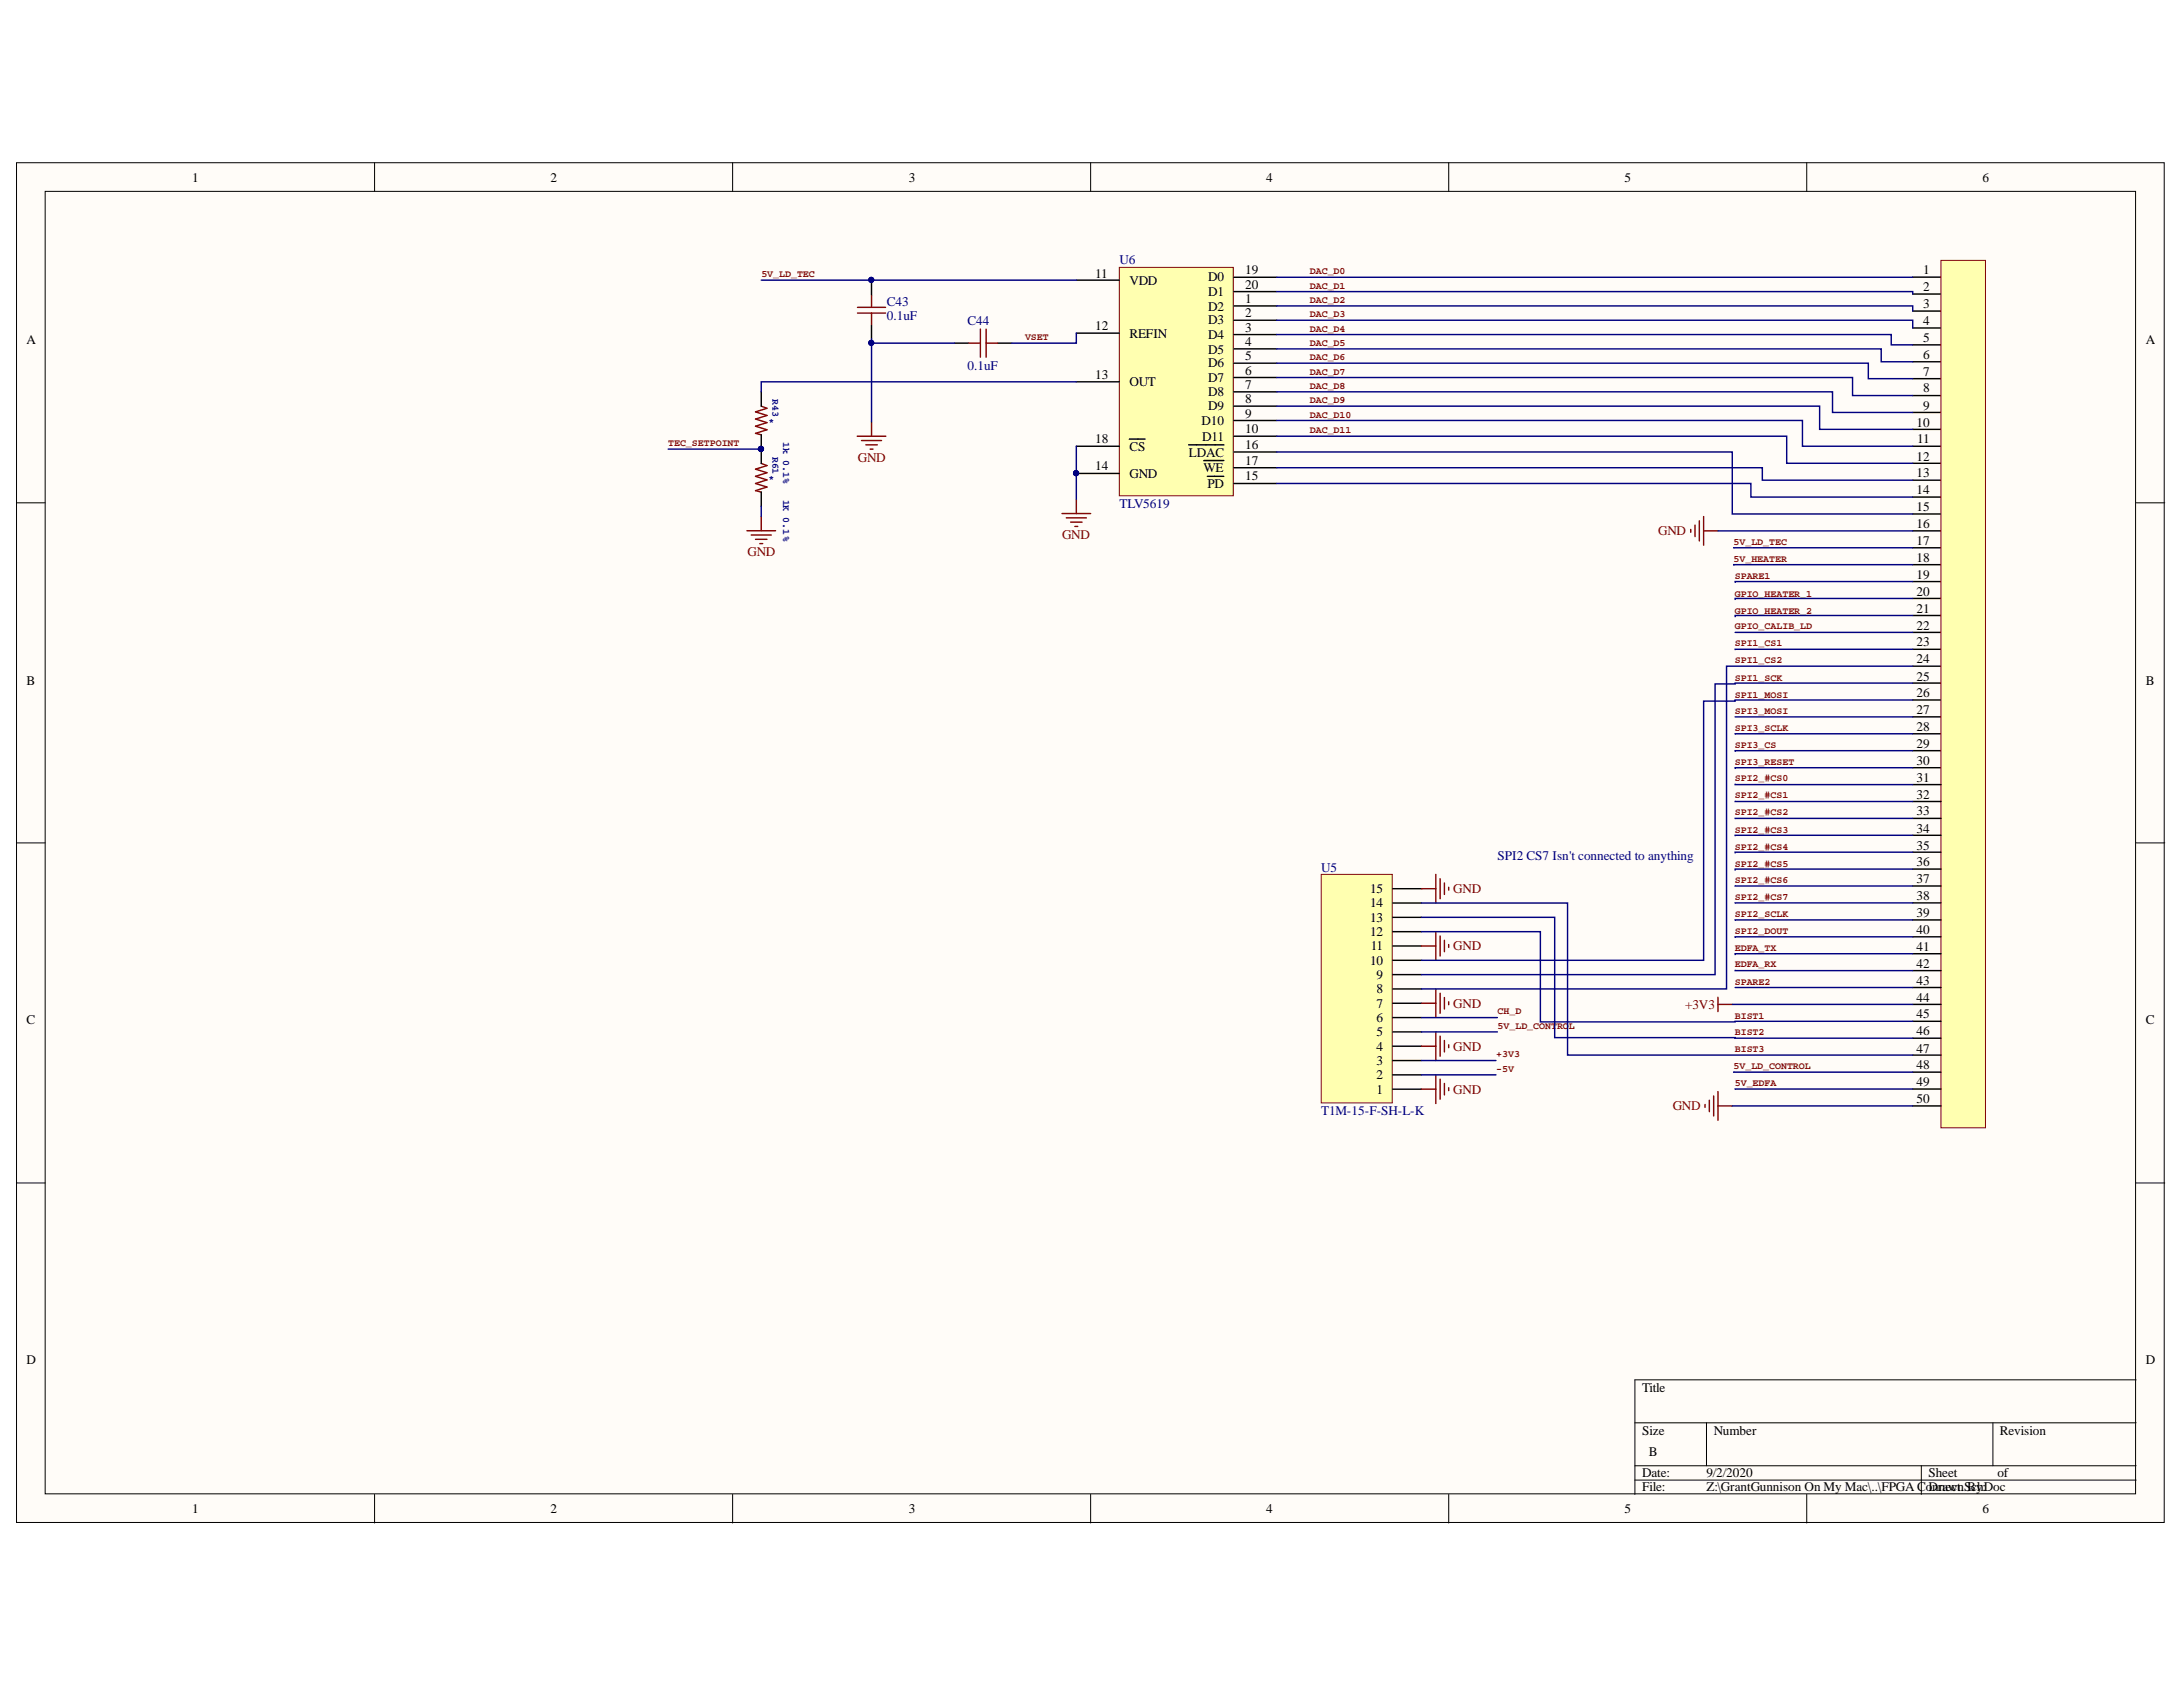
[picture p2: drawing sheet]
<svg xmlns="http://www.w3.org/2000/svg" width="279mm" height="216mm" viewBox="0 0 279 216" stroke-linecap="round" stroke-linejoin="round" font-family="sans-serif">
<defs><g id="words">
<g font-size="1.7">
<text x="24.6" y="23.3">1</text>
<text x="70.5" y="23.3">2</text>
<text x="116.3" y="23.3">3</text>
<text x="162.1" y="23.3">4</text>
<text x="207.9" y="23.3">5</text>
<text x="253.8" y="23.3">6</text>
<text x="140.2" y="35.5">11</text>
<text x="159.4" y="35.1">19</text>
<text x="246.1" y="35.1">1</text>
<text x="144.6" y="36.4">VDD</text>
<text x="154.6" y="36">D0</text>
<text x="154.6" y="37.9">D1</text>
<text x="154.6" y="39.7">D2</text>
<text x="154.6" y="41.5">D3</text>
<text x="159.4" y="37">20</text>
<text x="159.4" y="38.8">1</text>
<text x="159.4" y="40.6">2</text>
<text x="246.1" y="37.3">2</text>
<text x="246.1" y="39.4">3</text>
<text x="246.1" y="41.6">4</text>
<text x="3.4" y="44.1">A</text>
<text x="140.2" y="42.3">12</text>
<text x="144.6" y="43.2">REFIN</text>
<text x="154.6" y="43.4">D4</text>
<text x="154.6" y="45.2">D5</text>
<text x="154.6" y="47">D6</text>
<text x="159.4" y="42.5">3</text>
<text x="159.4" y="44.3">4</text>
<text x="159.4" y="46.1">5</text>
<text x="159.4" y="47.9">6</text>
<text x="246.1" y="43.8">5</text>
<text x="246.1" y="45.9">6</text>
<text x="274.7" y="44.1">A</text>
<text x="140.2" y="48.5">13</text>
<text x="144.6" y="49.4">OUT</text>
<text x="154.6" y="48.9">D7</text>
<text x="154.6" y="50.7">D8</text>
<text x="154.6" y="52.5">D9</text>
<text x="159.4" y="49.8">7</text>
<text x="159.4" y="51.6">8</text>
<text x="159.4" y="53.4">9</text>
<text x="246.1" y="48.1">7</text>
<text x="246.1" y="50.2">8</text>
<text x="246.1" y="52.4">9</text>
<text x="140.2" y="56.7">18</text>
<text x="144.6" y="57.7">CS</text>
<text x="152.2" y="58.4">LDAC</text>
<text x="153.8" y="54.4">D10</text>
<text x="153.9" y="56.4">D11</text>
<text x="159.4" y="55.5">10</text>
<text x="159.4" y="57.5">16</text>
<text x="159.4" y="59.5">17</text>
<text x="245.3" y="54.6">10</text>
<text x="245.3" y="58.9">12</text>
<text x="245.4" y="56.7">11</text>
<text x="140.2" y="60.2">14</text>
<text x="144.6" y="61.1">GND</text>
<text x="154" y="60.4">WE</text>
<text x="154.5" y="62.4">PD</text>
<text x="159.4" y="61.5">15</text>
<text x="245.3" y="61.1">13</text>
<text x="245.3" y="63.3">14</text>
<text x="245.3" y="65.5">15</text>
<text x="245.3" y="67.6">16</text>
<text x="245.3" y="69.8">17</text>
<text x="245.3" y="71.9">18</text>
<text x="245.3" y="74.1">19</text>
<text x="245.3" y="76.3">20</text>
<text x="245.3" y="78.4">21</text>
<text x="245.3" y="80.6">22</text>
<text x="245.3" y="82.7">23</text>
<text x="3.4" y="87.6">B</text>
<text x="245.3" y="84.9">24</text>
<text x="245.3" y="87.1">25</text>
<text x="245.3" y="89.2">26</text>
<text x="274.7" y="87.6">B</text>
<text x="245.3" y="91.4">27</text>
<text x="245.3" y="93.5">28</text>
<text x="245.3" y="95.7">29</text>
<text x="245.3" y="97.9">30</text>
<text x="245.3" y="100">31</text>
<text x="245.3" y="102.2">32</text>
<text x="245.3" y="104.4">33</text>
<text x="245.3" y="106.5">34</text>
<text x="245.3" y="108.7">35</text>
<text x="245.3" y="110.9">36</text>
<text x="245.3" y="113.1">37</text>
<text x="175.3" y="119.8">12</text>
<text x="175.3" y="118">13</text>
<text x="175.3" y="116.1">14</text>
<text x="175.3" y="114.3">15</text>
<text x="245.3" y="115.2">38</text>
<text x="245.3" y="117.4">39</text>
<text x="245.3" y="119.5">40</text>
<text x="175.3" y="123.5">10</text>
<text x="175.4" y="121.6">11</text>
<text x="176.2" y="125.3">9</text>
<text x="245.3" y="121.7">41</text>
<text x="245.3" y="123.9">42</text>
<text x="245.3" y="126">43</text>
<text x="3.4" y="131.1">C</text>
<text x="176.2" y="130.8">6</text>
<text x="176.2" y="129">7</text>
<text x="176.2" y="127.1">8</text>
<text x="245.3" y="128.2">44</text>
<text x="245.3" y="130.3">45</text>
<text x="274.7" y="131.1">C</text>
<text x="176.2" y="136.3">3</text>
<text x="176.2" y="134.5">4</text>
<text x="176.2" y="132.6">5</text>
<text x="245.3" y="132.5">46</text>
<text x="245.3" y="134.7">47</text>
<text x="245.3" y="136.8">48</text>
<text x="176.2" y="140">1</text>
<text x="176.2" y="138.1">2</text>
<text x="245.3" y="139">49</text>
<text x="245.3" y="141.1">50</text>
<text x="3.4" y="174.6">D</text>
<text x="210.2" y="178.1">Title</text>
<text x="274.7" y="174.6">D</text>
<text x="210.2" y="183.6">Size</text>
<text x="219.3" y="183.6">Number</text>
<text x="256" y="183.6">Revision</text>
<text x="210.2" y="189.1">Date:</text>
<text x="210.2" y="190.9">File:</text>
<text x="211" y="186.3">B</text>
<text x="218.4" y="189.1">9/2/2020</text>
<text x="218.4" y="190.9">Z:\GrantGunnison On My Mac\..\FPGAConnect.SchDoc</text>
<text x="246.8" y="189.1">Sheet</text>
<text x="246.8" y="190.9">Drawn By:</text>
<text x="255.6" y="189.1">of</text>
<text x="24.6" y="193.6">1</text>
<text x="70.5" y="193.6">2</text>
<text x="116.3" y="193.6">3</text>
<text x="162.1" y="193.6">4</text>
<text x="207.9" y="193.6">5</text>
<text x="253.8" y="193.6">6</text>
</g>
<g font-size="1.7" fill="#000080">
<text x="143.3" y="33.8">U6</text>
<text x="113.5" y="39.2">C43</text>
<text x="113.5" y="41">0.1uF</text>
<text x="123.8" y="41.6">C44</text>
<text x="123.8" y="47.4">0.1uF</text>
<text x="143.3" y="65">TLV5619</text>
<text x="169.1" y="111.5">U5</text>
<text x="191.7" y="110.1">SPI2 CS7 Isn't connected to anything</text>
<text x="169.1" y="142.7">T1M-15-F-SH-L-K</text>
</g>
<g font-size="1.7" fill="#800000">
<text x="109.8" y="59.1">GND</text>
<text x="95.7" y="71.2">GND</text>
<text x="135.9" y="69">GND</text>
<text x="212.2" y="68.5">GND</text>
<text x="186" y="114.3">GND</text>
<text x="186" y="121.6">GND</text>
<text x="186" y="129">GND</text>
<text x="215.7" y="129.1">+3V3</text>
<text x="186" y="134.5">GND</text>
<text x="186" y="140">GND</text>
<text x="214.1" y="142.1">GND</text>
</g>
<g font-size="1.3" fill="#800000">
<text x="97.4" y="35.4">5V_LD_TEC</text>
<text x="167.6" y="35.1">DAC_D0</text>
<text x="167.6" y="40.6">DAC_D3</text>
<text x="167.6" y="38.7">DAC_D2</text>
<text x="167.6" y="37">DAC_D1</text>
<text x="131.2" y="43.5">VSET</text>
<text x="167.6" y="47.9">DAC_D7</text>
<text x="167.6" y="46.1">DAC_D6</text>
<text x="167.6" y="44.2">DAC_D5</text>
<text x="167.6" y="42.5">DAC_D4</text>
<text x="167.6" y="53.4">DAC_D10</text>
<text x="167.6" y="51.6">DAC_D9</text>
<text x="167.6" y="49.7">DAC_D8</text>
<text x="85.5" y="57.1">TEC_SETPOINT</text>
<text x="167.6" y="55.5">DAC_D11</text>
<text x="221.9" y="72">5V_HEATER</text>
<text x="221.9" y="69.8">5V_LD_TEC</text>
<text x="222" y="76.4">GPIO_HEATER_1</text>
<text x="222" y="74.2">SPARE1</text>
<text x="222" y="78.6">GPIO_HEATER_2</text>
<text x="222" y="80.5">GPIO_CALIB_LD</text>
<text x="222" y="82.7">SPI1_CS1</text>
<text x="222" y="87.1">SPI1_SCK</text>
<text x="222" y="89.4">SPI1_MOSI</text>
<text x="222" y="84.9">SPI1_CS2</text>
<text x="222" y="91.3">SPI3_MOSI</text>
<text x="222" y="93.5">SPI3_SCLK</text>
<text x="222" y="95.7">SPI3_CS</text>
<text x="222" y="97.9">SPI3_RESET</text>
<text x="222" y="100">SPI2_#CS0</text>
<text x="222" y="102.2">SPI2_#CS1</text>
<text x="222" y="104.4">SPI2_#CS2</text>
<text x="222" y="106.5">SPI2_#CS3</text>
<text x="222" y="108.7">SPI2_#CS4</text>
<text x="222" y="110.9">SPI2_#CS5</text>
<text x="222" y="113">SPI2_#CS6</text>
<text x="222" y="117.4">SPI2_SCLK</text>
<text x="222" y="119.6">SPI2_DOUT</text>
<text x="222" y="115.2">SPI2_#CS7</text>
<text x="222" y="121.8">EDFA_TX</text>
<text x="222" y="123.8">EDFA_RX</text>
<text x="222" y="126">SPARE2</text>
<text x="191.7" y="129.8">CH_D</text>
<text x="191.7" y="131.7">5V_LD_CONTROL</text>
<text x="222" y="130.4">BIST1</text>
<text x="191.5" y="135.3">+3V3</text>
<text x="191.5" y="137.2">-5V</text>
<text x="221.9" y="136.8">5V_LD_CONTROL</text>
<text x="222" y="132.4">BIST2</text>
<text x="222" y="134.6">BIST3</text>
<text x="222" y="139">5V_EDFA</text>
</g>
<g font-size="1.3" fill="#000080">
<text x="98.9" y="51.1" transform="rotate(90 98.9 51.1)">R43</text>
<text x="98.4" y="54.4">*</text>
<text x="98.9" y="58.4" transform="rotate(90 98.9 58.4)">R61</text>
<text x="100.2" y="56.6" transform="rotate(90 100.2 56.6)">1k 0.1%</text>
<text x="98.4" y="61.6">*</text>
<text x="100.2" y="63.9" transform="rotate(90 100.2 63.9)">1K 0.1%</text>
</g>
</g></defs>
<g fill="#fffcf8" stroke="#000" stroke-width=".13">
<path d="M2.1 20.8h274.9v174h-274.9z"/>
<path d="M5.8 24.5h267.5v166.7h-267.5z"/>
</g>
<g fill="none" stroke="#000" stroke-width=".13">
<path d="M47.9 20.8v3.7M93.8 20.8v3.7M139.6 20.8v3.7M185.4 20.8v3.7M231.2 20.8v3.7M2.1 64.3h3.7M273.4 64.3h3.7M2.1 107.9h3.7M273.4 107.9h3.7M2.1 151.4h3.7M273.4 151.4h3.7M273.4 176.6h-64.2v14.7"/>
<path d="M47.9 191.3v3.6M93.8 191.3v3.6M139.6 191.3v3.6M185.4 191.3v3.6M209.2 182.1h64.2M209.2 187.6h64.2M209.2 189.4h64.2M218.4 182.1v5.5M231.2 191.3v3.6M245.9 187.6v3.7M255.1 182.1v5.5"/>
</g>
<g fill="none" stroke="#000" stroke-width=".18">
<path d="M244.8 35.5h3.6M244.8 37.6h3.6M244.8 39.8h3.6M244.8 42h3.6M244.8 44.1h3.6M244.8 46.3h3.6M244.8 48.5h3.6M244.8 50.6h3.6M244.8 52.8h3.6M244.8 54.9h3.6M244.8 57.1h3.6M244.8 59.3h3.6"/>
<path d="M244.8 61.5h3.6M244.8 63.6h3.6M244.8 65.8h3.6M244.8 67.9h3.6M244.8 70.1h3.6M244.8 72.3h3.6M244.8 74.4h3.6M244.8 76.6h3.6M244.8 78.8h3.6M244.8 80.9h3.6M244.8 83.1h3.6M244.8 85.3h3.6"/>
<path d="M244.8 87.4h3.6M244.8 89.6h3.6M244.8 91.7h3.6M244.8 93.9h3.6M244.8 96.1h3.6M244.8 98.3h3.6"/>
</g>
<path d="M248.4 33.3h5.7v111h-5.7z" fill="#ffffb0" stroke="#800000" stroke-width=".13"/>
<g fill="none" stroke="#000" stroke-width=".18">
<path d="M244.8 100.4h3.6M244.8 102.6h3.6M244.8 104.7h3.6M244.8 106.9h3.6M244.8 109.1h3.6M244.8 111.2h3.6M244.8 113.4h3.6M244.8 115.6h3.6M244.8 117.7h3.6M244.8 119.9h3.6M244.8 122.1h3.6M244.8 124.2h3.6"/>
<path d="M244.8 126.4h3.6M244.8 128.5h3.6M244.8 130.7h3.6M244.8 132.9h3.6M244.8 135h3.6M244.8 137.2h3.6M244.8 139.4h3.6M244.8 141.5h3.6"/>
</g>
<path d="M169.1 111.9h9.1v29.3h-9.1z" fill="#ffffb0" stroke="#800000" stroke-width=".13"/>
<g fill="none" stroke="#000" stroke-width=".18">
<path d="M111.5 36v1.8M111.5 41.6v1.8M122.2 43.9h1.8M127.7 43.9h1.8M178.3 119.2h3.6M178.3 117.4h3.6M178.3 115.6h3.6M178.3 113.7h3.6M178.3 139.4h3.6M178.3 137.6h3.6M178.3 135.7h3.6M178.3 133.9h3.6"/>
<path d="M178.3 132.1h3.6M178.3 130.2h3.6M178.3 128.4h3.6M178.3 126.6h3.6M178.3 124.7h3.6M178.3 122.9h3.6M178.3 121.1h3.6"/>
</g>
<g fill="none" stroke="#800000" stroke-width=".18">
<path d="M109.8 39.3h3.5M111.5 37.9v1.4M109.7 55.8h3.7M109.8 40.1h3.5M110.3 56.4h2.5M110.8 56.9h1.5M111.4 57.5h.3M111.5 40.1v1.4M111.5 54v1.8M124 43.9h1.5M125.5 42.1v3.6M126.2 43.9h1.5"/>
<path d="M126.2 42.1v3.6M135.9 65.7h3.7M136.5 66.3h2.5M137 66.8h1.5M137.6 67.4h.3M137.8 63.9v1.8M216.4 67.8v.3M216.9 67.2v1.5M217.5 66.7v2.5M218 66.1v3.7M218 67.9h1.9M181.9 113.7h1.9"/>
<path d="M183.8 111.9v3.7M183.8 119.2v3.7M184.3 112.5v2.5M184.3 119.8v2.5M184.9 113v1.5M185.4 113.6v.3M181.9 121.1h1.9M181.9 128.4h1.9M181.9 133.9h1.9M181.9 139.4h1.9M183.8 126.6v3.6M183.8 132.1v3.6"/>
<path d="M183.8 137.6v3.6M184.3 127.1v2.6M184.3 132.6v2.6M184.3 138.1v2.6M184.9 120.3v1.5M184.9 127.7v1.4M184.9 133.2v1.4M184.9 138.7v1.4M185.4 120.9v.3M185.4 128.2v.4M185.4 133.7v.4M185.4 139.2v.4"/>
<path d="M219.9 127.6v1.9M219.9 139.7v3.7M219.9 128.5h1.8M218.2 141.4v.3M218.8 140.8v1.5M219.3 140.3v2.5M219.9 141.5h1.8"/>
</g>
<path d="M143.3 34.2h14.5v29.3h-14.5z" fill="#ffffb0" stroke="#800000" stroke-width=".13"/>
<g fill="none" stroke="#000" stroke-width=".18">
<path d="M137.8 35.9h5.5M157.9 35.5h5.5M157.9 37.3h5.5M157.9 39.2h5.5M97.4 50.1v1.9M97.4 55.6v3.7M137.8 42.6h5.5M137.8 48.9h5.5M137.8 57.1h5.5M144.5 56.2h2.1M152.1 56.9h4.5M154.1 58.9h2.5"/>
<path d="M157.9 41h5.5M157.9 42.8h5.5M157.9 44.6h5.5M157.9 46.5h5.5M157.9 48.3h5.5M157.9 50.1h5.5M157.9 52h5.5M157.9 53.8h5.5M157.9 55.8h5.5M157.9 57.8h5.5M157.9 59.9h5.5M97.4 63v1.8"/>
<path d="M137.8 60.6h5.5M154.5 61h2.1M157.9 61.9h5.5"/>
</g>
<g fill="#000080" stroke="#000080" stroke-width=".13">
<circle cx="137.7" cy="60.6" r=".33"/>
<circle cx="97.4" cy="57.4" r=".33"/>
<circle cx="111.5" cy="43.9" r=".33"/>
<circle cx="111.5" cy="35.8" r=".33"/>
</g>
<path d="M97.4 52l.8 .3-1.5 .4 1.5 .5-1.5 .4 1.5 .5-1.5 .4 1.5 .5-1.5 .5 .7 .1M97.4 59.3l.8 .3-1.5 .4 1.5 .5-1.5 .5 1.5 .4-1.5 .5 1.5 .4-1.5 .5 .7 .2M95.6 67.9h3.7M96.1 68.5h2.6M96.7 69h1.5M97.2 69.6h.4M97.4 66.1v1.8" fill="none" stroke="#800000" stroke-width=".18"/>
<g fill="none" stroke="#000080" stroke-width=".18">
<path d="M97.4 35.9h14.1M137.8 35.9h-26.3v.1M163.4 39.2h81.4v.6M163.4 37.3h81.4v.3M244.8 35.5h-81.4M85.5 57.5h11.9M111.5 43.4v10.6M111.5 43.9h10.7M137.8 42.6v1.3h-8.3M137.8 57.1v6.8M137.8 48.9h-40.4v1.2M163.4 41h81.4v1"/>
<path d="M163.4 46.5h75.7v2h5.7M163.4 48.3h73.7v2.3h7.7M163.4 50.1h71.1v2.7h10.3M163.4 52h69.5v2.9h11.9M163.4 53.8h67.3v3.3h14.1M163.4 55.8h65.3v3.5h16.1M163.4 59.9h62.2v1.6h19.2M163.4 57.8h58.3v8h23.1M163.4 44.6h77.4v1.7h4M163.4 42.8h78.7v1.3h2.7M97.4 64.8v1.3M163.4 61.9h60.7v1.7h20.7"/>
<path d="M219.9 67.9h24.9M244.8 70.1h-22.9M244.8 72.3h-22.9M244.8 74.4h-22.7v.1M244.8 76.6h-22.7v.1M244.8 78.8h-22.7v.1M222.1 80.9h22.7M222.1 91.7h22.7M244.8 85.3h-23.8v41.3h-39.1M244.8 83.1h-22.7M244.8 93.9h-22.7M244.8 96.1h-22.7"/>
<path d="M244.8 98.3h-22.7M244.8 87.4h-22.7v.1h-2.6v37.2h-37.6M244.8 89.6h-22.7v.1h-4.1v33.2h-36.1M181.9 119.2h15.2v11.6l47.7-.1M181.9 117.4h17.1v15.4l45.8 .1M181.9 115.6h18.7v19.4h44.2M222.1 100.4h22.7M222.1 102.6h22.7M222.1 113.4h22.7M244.8 104.7l-22.7 .1M244.8 106.9l-22.7 .1M244.8 109.1h-22.7v.1"/>
<path d="M244.8 111.2h-22.7v.2M244.8 115.6h-22.7M244.8 117.7l-22.7 .1M244.8 119.9h-22.7v.1M181.9 130.2h9.7M181.9 135.7h9.6M181.9 137.6h9.6M181.9 132.1h9.7M221.7 128.5h23.1M221.9 137.2h22.9M222.1 124.2h22.7M222.1 126.4h22.7"/>
<path d="M244.8 139.4h-22.7M244.8 122.1h-22.7v.1M221.7 141.5h23.1"/>
</g>
<use href="#words"/>
</svg>
